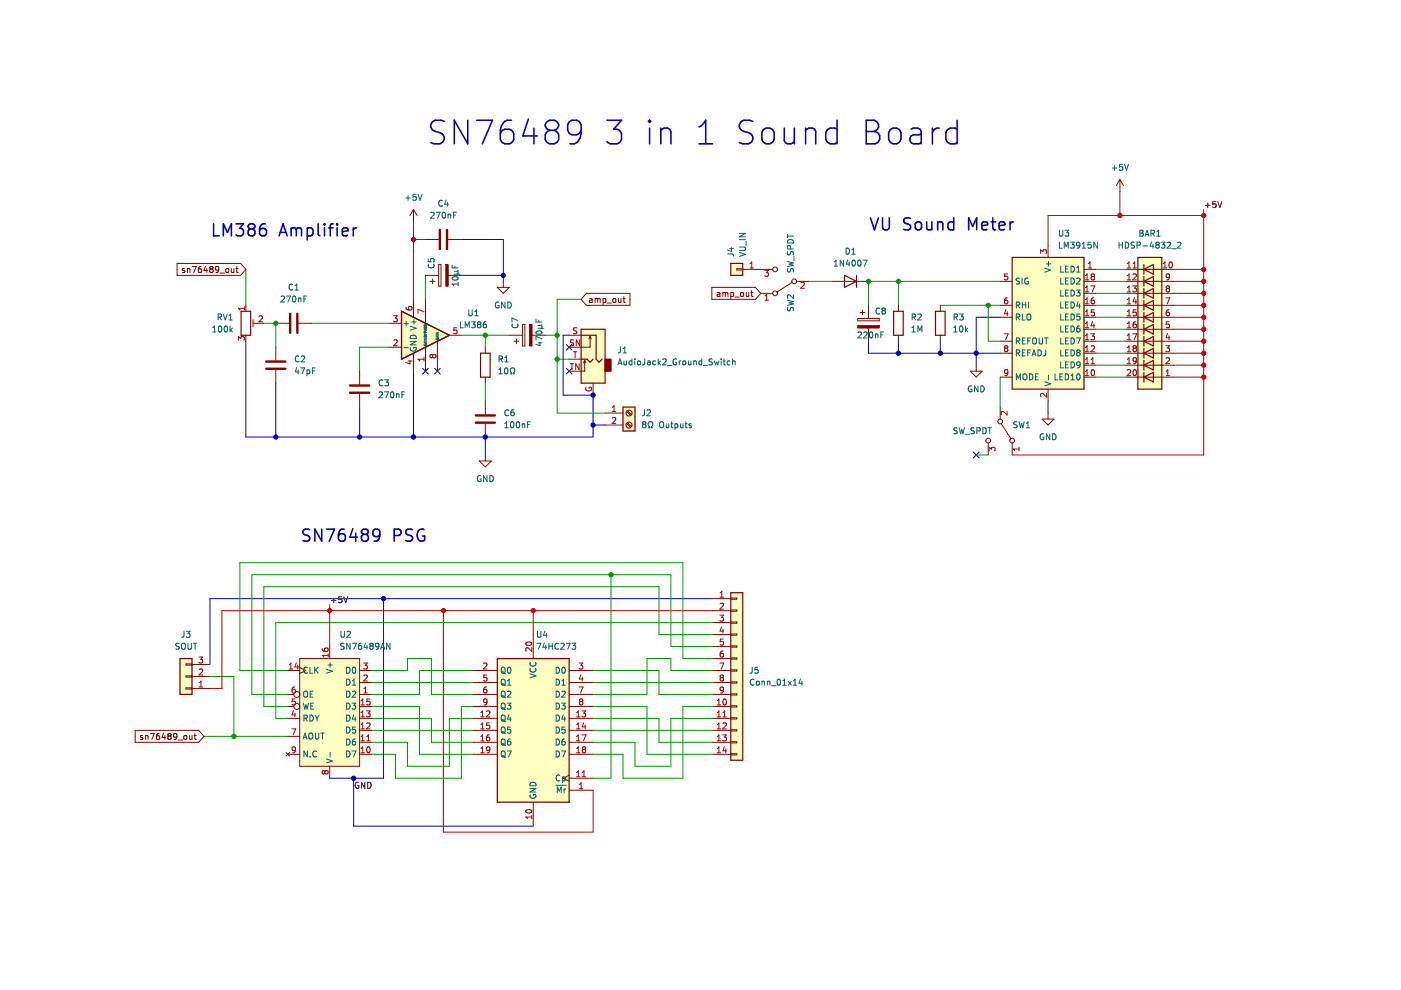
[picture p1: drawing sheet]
<svg xmlns="http://www.w3.org/2000/svg" width="297mm" height="210mm" viewBox="0 0 297 210" stroke-linecap="round" stroke-linejoin="round" font-family="sans-serif">
<path d="M.1 0h297v209.9h-297z" fill-rule="evenodd" fill="#fff" stroke="#fff" stroke-width=".21"/>
<g fill="#ffffc2" stroke="#ffffc2" stroke-width=".21">
<path d="M85.1 66l10.2 5.1-10.2 5.1z"/>
<path d="M63.6 139.6h12.6v22.9h-12.6z" fill-rule="evenodd"/>
</g>
<g fill="none" stroke="#840000" stroke-width=".25">
<path d="M154.9 55.8h2.6v2.6h-2.6zM179.1 58.4l2.5 1.3-2.5 1.2zM181.6 58.4v2.5M214.6 54.6h15.2v27.9h-15.2zM241.3 54.6h5v27.9h-5zM242.5 56.1v2M242.5 58.6v2.1M242.5 57.1l2.1-1v2zM242.5 59.7l2.1-1.1v2.1zM51.1 66h2v5.1h-2zM85.1 66l10.2 5.1-10.2 5.1zM101.9 74.9h2v5.1h-2z"/>
<path d="M123.2 71.1h3.2v5.1l.6 .6 .7-.6M123.2 69.8h5.1v11.4h-5.1zM123.2 76.2h1.3l.6 .6 .6-.6M189.5 66h2v5.1h-2zM198.4 66h2v5.1h-2zM242.5 61.2v2M242.5 63.7v2M242.5 66.3v2M242.5 68.8v2M242.5 71.3v2.1M242.5 73.9v2M242.5 76.4v2"/>
<path d="M242.5 78.9v2.1M242.5 62.2l2.1-1v2zM242.5 64.7l2.1-1v2zM242.5 67.3l2.1-1v2zM242.5 69.8l2.1-1v2zM242.5 72.3l2.1-1v2.1zM242.5 74.9l2.1-1v2zM242.5 77.4l2.1-1v2zM242.5 80l2.1-1.1v2.1zM132.1 86.3h2.5v5.1h-2.5zM38.2 139.6h2.5v7.6h-2.5zM105.4 139.6h15.3v30.5h-15.3z"/>
<path d="M154.9 125.7h2.6v35.5h-2.6z"/>
</g>
<g fill="#ffffc2" stroke="#ffffc2" stroke-width=".25">
<path d="M105.4 139.6h15.3v30.5h-15.3z" fill-rule="evenodd"/>
<path d="M38.2 139.6h2.5v7.6h-2.5z" fill-rule="evenodd"/>
<path d="M132.1 86.3h2.5v5.1h-2.5z" fill-rule="evenodd"/>
<path d="M154.9 125.7h2.6v35.5h-2.6z" fill-rule="evenodd"/>
<path d="M123.2 69.8h5.1v11.4h-5.1z" fill-rule="evenodd"/>
<path d="M154.9 55.8h2.6v2.6h-2.6z" fill-rule="evenodd"/>
<path d="M214.6 54.6h15.2v27.9h-15.2z" fill-rule="evenodd"/>
<path d="M241.3 54.6h5v27.9h-5z" fill-rule="evenodd"/>
</g>
<path d="M89.6 78.1l1.2 1.2M90.8 78.1l-1.2 1.2M92.1 78.1l1.3 1.2M93.4 78.1l-1.3 1.2M120.1 73l1.2 1.2M120.1 78.1l1.2 1.2M121.3 73l-1.2 1.2M121.3 78.1l-1.2 1.2M206.4 95.9l1.2 1.2M207.6 95.9l-1.2 1.2" fill="none" stroke="#000084" stroke-width=".21"/>
<g fill="none" stroke="#0000c2" stroke-width=".21">
<path d="M97.8 58.4h8.9M97.8 50.8h8.9v8.9M87.7 78.7v14M120.7 71.1h-1.3v12.7h6.3v8.9h-73.6v-20.4M184.1 72.3v2.6h28M190.5 72.3v2.6M199.4 72.3v2.6M212.1 67.3h-5.1v10.1M58.5 81.2v11.5M76.2 86.3v6.4M102.9 92.7v3.8M125.7 90.1h2.6"/>
<path d="M222.2 85v2.6M81.3 126.9v38.1h-11.4M151.1 126.9h-106.6v14M75 165v10.2h38.1"/>
</g>
<g fill="none" stroke="#009600" stroke-width=".21">
<path d="M52.1 57.1v7.6M90.2 58.4v5.1M171.4 59.7h5.1M190.5 59.7v5M212.1 59.7h-28v5M232.4 59.7h6.3M232.4 57.1h6.3M55.9 68.5h2.6v5.1M66.1 68.5h16.5M82.6 73.6h-6.4v5.1M97.8 71.1h10.2M102.9 71.1v2.5"/>
<path d="M115.6 71.1h2.5M118.1 76.2h2.6M123.2 63.5h-5.1v24.1h10.2M199.4 64.7h12.7M209.5 64.7v7.6h2.6M212.1 80v6.3M232.4 72.3h6.3M232.4 64.7h6.3M232.4 62.2h6.3M232.4 67.3h6.3M232.4 69.8h6.3M232.4 77.4h6.3"/>
<path d="M232.4 74.9h6.3M232.4 80h6.3M102.9 81.2v3.8M207 96.5h2.5M129.6 121.9v43.1h-3.9M151.1 132h-92.6v20.3h2.5M151.1 134.5h-11.4v-10.1h-83.8v25.4h5.1M151.1 139.6h-6.3v-20.3h-93.9v22.9h10.1M151.1 137.1h-8.9v-15.2h-88.8v25.3h7.6M43.2 156.1h17.8M44.5 143.4h5.1v12.7M78.8 149.8h10.1v10.1h11.5"/>
<path d="M78.8 152.3h12.7v5.1h8.9M78.8 142.2h7.6v-2.6h5.1v7.6h8.9M78.8 144.7h21.6M78.8 154.9h21.6M100.4 149.8h-2.6v15.2h-13.9v-5.1h-5.1M100.4 152.3h-5.1v10.2h-8.9v-5.1h-7.6M100.4 142.2h-11.5v5h-10.1M125.7 149.8h11.5v10.1h13.9M125.7 152.3h14v5.1h11.4M125.7 142.2h14v5h11.4M125.7 144.7h25.4M125.7 154.9h25.4"/>
<path d="M151.1 149.8h-6.3v15.2h-12.7v-5.1h-6.4M151.1 152.3h-8.9v10.2h-7.6v-5.1h-8.9M151.1 142.2h-8.9v-2.6h-5v7.6h-11.5"/>
</g>
<g fill="none" stroke="#c20000" stroke-width=".21">
<path d="M87.7 47v16.5M87.7 50.8h2.5M237.4 40.6v5.1M248.9 59.7h6.3M248.9 57.1h6.3M255.2 44.4v52.1h-40.6M255.2 45.7h-33v6.3M248.9 64.7h6.3M248.9 67.3h6.3M248.9 62.2h6.3M248.9 77.4h6.3M248.9 80h6.3"/>
<path d="M248.9 69.8h6.3M248.9 72.3h6.3M248.9 74.9h6.3M69.9 128.2v8.9M94 129.5v46.9h31.7v-8.9M113.1 129.5v5M151.1 129.5h-104v16.5h-2.6"/>
</g>
<g fill="none" stroke="#0000c2" stroke-width=".33">
<path d="M94.2 25.7l-.7-.2h-1.2a1.21 1.21 0 0 0-1 1.2 1.21 1.21 0 0 0 1 1.2 1.83 1.83 0 0 1 1.9 1.2 1.28 1.28 0 0 1-1 1.4h-1.2l-.7-.2M99.2 25.5v5l-2.9-5v5M101.1 25.5h3.3l-2.1 5M108.5 25.5a1.98 1.98 0 0 0-2.4 2.1v1.9l.5 .8 .4 .2h1l.7-.5 .2-.5v-1.2l-.4-.7-.5-.2h-1l-.4 .2-.5 .7M112 25.3l-1.2 3.5h3.1M113.2 27.2v3.3M116.5 27.6l-.7 .5-.2 .5v.9l.2 .5 .7 .5h1l.7-.5 .3-.5v-.9l-.3-.5-.7-.5M116.5 27.6a1.08 1.08 0 0 1-.9-1 1.08 1.08 0 0 1 .9-1.1h1a1.08 1.08 0 0 1 1 1.1 1.08 1.08 0 0 1-1 1M116.5 27.6h1M123.2 27.6l-.5 .7-.4 .3h-1l-.5-.3-.4-.7v-1.2l.4-.7 .5-.2h1l.7 .5a4.1 4.1 0 0 1-.7 4.3l-.5 .2h-1M128.7 25.5h3.1l-1.7 1.9a1.36 1.36 0 0 1 1.7 .9v1.2l-.5 .8-.5 .2h-1.4l-.7-.5M137.7 25.5v.5"/>
<path d="M137.7 27.2v3.3M137.7 25.5l-.2 .2 .2 .3M137.7 25.5l.3 .2-.3 .3M140.1 27.2v3.3M140.1 27.6a1.24 1.24 0 0 1 2.1 .3v2.6M148.2 30.5h2.9M148.2 26.9l.5-.2 .9-1.2v5M159.6 25.7l-.7-.2h-1.2a1.21 1.21 0 0 0-1 1.2 1.21 1.21 0 0 0 1 1.2 1.83 1.83 0 0 1 1.9 1.2 1.28 1.28 0 0 1-.9 1.4h-1.2l-.7-.2M161.8 27.6a1.36 1.36 0 0 1 1.3-.5 1.36 1.36 0 0 1 1 1v1.4a1.36 1.36 0 0 1-1.3 1 1.36 1.36 0 0 1-1.3-1v-1.4zM166.3 27.2v2.6l.2 .5a1.36 1.36 0 0 0 1.9-.3M168.4 27.2v3.3M170.8 27.6a1.24 1.24 0 0 1 2.1 .3v2.6"/>
<path d="M170.8 27.2v3.3M177.5 27.4l-.5-.2h-1l-.4 .2-.5 .7v1.4l.5 .8 .4 .2h1l.5-.2M177.5 25.5v5M183.7 25.5h1.6a1.21 1.21 0 0 1 1 1.2 1.21 1.21 0 0 1-1 1.2 1.33 1.33 0 0 1 1.3 1.2 1.33 1.33 0 0 1-1 1.4h-1.9zM183.7 27.9h1.6M188.6 27.6a1.36 1.36 0 0 1 1.4-.5 1.36 1.36 0 0 1 1 1v1.4a1.36 1.36 0 0 1-1.3 1 1.36 1.36 0 0 1-1.3-1v-1.4zM193.2 27.4l.4-.2h1l.5 .2 .2 .5v2.6M195.3 28.3l-.5 .3h-1.2a.98 .98 0 0 0-.7 .9 .98 .98 0 0 0 .7 1h1.2l.5-.2M197.7 27.2v3.3M199.1 27.2a1.28 1.28 0 0 0-1.4 .9M202.9 27.4l-.4-.2h-1l-.7 .4-.3 .5v1.4l.5 .8 .5 .2h1l.4-.2M202.9 25.5v5"/>
<path d="M45.3 47.5v2.5h1.2M47.4 50v-2.5l.8 1.8 .9-1.8v2.5M50 47.5h1.6l-.8 .9a.69 .69 0 0 1 .8 .5v.6l-.2 .4-1 .1-.4-.2M53.1 48.5l-.5 .5 .1 .8 .4 .2 .7-.1 .3-.4-.2-.7-.3-.3M53.1 48.5l-.3-.1a.53 .53 0 0 1-.2-.5 .53 .53 0 0 1 .5-.4l.7 .1a.53 .53 0 0 1 .2 .6 .53 .53 0 0 1-.4 .3M53.1 48.5h.5M56.3 47.5a1.01 1.01 0 0 0-1.3 1v1l.3 .4 .7 .1 .4-.2 .1-.9-.2-.4-.8-.1-.5 .5M59.2 50l.8-2.5 .9 2.5M59.4 49.3h1.2M61.7 48.3v1.7M61.7 48.5a.64 .64 0 0 1 1.1 .2M62.8 48.7l.4-.4 .6 .1 .1 1.6"/>
<path d="M62.8 48.7v1.3M65.1 48.4l.8-.1 .5 .5v.7l-.3 .4-.2 .1-.8-.1M65.1 48.3v2.6M67.5 47.5v2.1l.3 .4M68.8 47.5v.2M68.8 48.3v1.7M68.8 47.5l-.1 .1 .1 .1M68.8 47.5l.1 .1-.1 .1M69.7 48.3h.9M70.6 47.5l-.5 .1-.1 .2v2.2M71.5 47.5v.2M71.5 48.3v1.7"/>
<path d="M71.5 47.5l-.1 .1 .1 .1M71.5 47.5l.1 .1-.1 .1M72.6 49.2l1.2-.3-.1-.5-.8-.1-.3 .4 .1 1.2 .2 .1 .8-.1M74.9 48.3v1.7M75.6 48.3a.65 .65 0 0 0-.7 .5M184.5 46.2l.9 2.5 .8-2.5M187.1 46.2v2.1l.5 .4 .7-.1 .3-.3v-2.1M193.1 46.3l-1-.1a.62 .62 0 0 0-.5 .6 .62 .62 0 0 0 .5 .6 .94 .94 0 0 1 1 .6 .65 .65 0 0 1-.5 .7l-1-.1M194.2 47.3a.69 .69 0 0 1 .7-.3 .69 .69 0 0 1 .5 .5v.8a.69 .69 0 0 1-.7 .5 .69 .69 0 0 1-.7-.5zM196.5 47l.1 1.6a.69 .69 0 0 0 1-.1M197.6 47v1.7M198.8 47.3a.64 .64 0 0 1 1.1 .1v1.3"/>
<path d="M198.8 47v1.7M202.2 47.2l-.7-.2-.5 .5v.8l.2 .3 .3 .1 .7-.1M202.2 46.2v2.5M205.4 48.7v-2.5l.8 1.8 .9-1.8v2.5M208.2 47.9l1.2-.3-.1-.4-.8-.2-.3 .4 .1 1.2 .2 .1 .8-.1M210.1 47h1M210.5 46.2v2.2l.1 .2 .5 .1M211.8 47.9l1.3-.3-.2-.4-.7-.2-.4 .4 .2 1.2 .2 .1 .7-.1M214.1 47v1.7M214.9 47a.65 .65 0 0 0-.8 .5M65.7 112.3l-1-.1a.62 .62 0 0 0-.5 .6 .62 .62 0 0 0 .5 .6 .94 .94 0 0 1 1 .6 .65 .65 0 0 1-.5 .7l-1-.1M68.2 112.2v2.5l-1.4-2.5v2.5"/>
<path d="M69.2 112.2h1.7l-1.1 2.5M73 112.2a1.01 1.01 0 0 0-1.2 1.1v1l.2 .3 .7 .1 .4-.2 .1-.9-.2-.3-.8-.1-.4 .4M74.8 112.1l-.6 1.8h1.6M75.4 113v1.7M77.1 113.3l-.5 .5 .2 .7 .3 .2h.5l.5-.4-.1-.8-.4-.2M77.1 113.3l-.2-.1a.53 .53 0 0 1-.3-.6 .53 .53 0 0 1 .5-.4l.8 .1a.53 .53 0 0 1 .2 .6 .53 .53 0 0 1-.5 .4M77.1 113.3h.5M80.5 113.3l-.5 .5h-.4l-.5-.5v-.6l.2-.4 .7-.1 .4 .2a1.69 1.69 0 0 1-.6 2.3h-.5M83.6 113.5h1a.69 .69 0 0 0 .5-.6 .69 .69 0 0 0-.5-.7h-1v2.5M87.5 112.3l-1-.1a.62 .62 0 0 0-.5 .6 .62 .62 0 0 0 .5 .6 .94 .94 0 0 1 1 .6 .65 .65 0 0 1-.5 .7l-1-.1M89.9 112.3a1.06 1.06 0 0 0-1.2 .2 1.06 1.06 0 0 0-.3 1.1 .96 .96 0 0 0 .5 1 .96 .96 0 0 0 1.1-.1v-.9h-.5"/>
</g>
<path d="M255.6 43.5h1M256.1 43v1M257.8 42.7h-.6l-.1 .7 .6-.1 .1 .6-.2 .1-.5-.1M258.2 42.7l.4 1.3 .4-1.3M70.3 127.3h.9M70.8 126.8v1M72.5 126.5h-.6l-.1 .6h.6l.1 .6-.2 .1-.5-.1M72.9 126.5l.4 1.3 .4-1.3M76 165.9a.58 .58 0 0 0-.7 .6 .58 .58 0 0 0 .8 .5v-.4h-.3M77.4 165.9v1.2l-.8-1.2v1.2M78 165.9a.64 .64 0 0 1 .7 .6 .64 .64 0 0 1-.7 .6z" fill="none" stroke="#0f0f0f" stroke-width=".21"/>
<g fill="none" stroke="#840000" stroke-width=".21">
<path d="M237.4 38.1l-.7 1.2M237.4 38.1v2.5M237.4 38.1l.8 1.2M37.5 55.8h13.5l1.1 1.3-1.1 1.3h-13.5zM39.1 57l-.3-.1-.1 .2v.2l.4 .1v.3h-.4M39.7 57.1l.5-.1 .1 .8M39.7 56.9v.9M40.8 56.5h.8l-.5 1.3M42.6 56.5l-.3 .1-.2 .2-.1 .7 .3 .3 .4-.1-.1-.6-.3-.1-.3 .2M43.5 56.5l-.3 .9h.8M43.9 56.9v.9M44.7 57.1l-.2 .2v.2l.2 .3h.2l.3-.3v-.2l-.3-.2"/>
<path d="M44.7 57.1l-.2-.3 .2-.3h.2l.3 .3-.3 .3M44.7 57.1h.2M46.4 57.1l-.3 .2-.3-.1-.1-.6 .4-.1 .3 .3-.1 .7-.2 .2-.3 .1M46.6 57.9h1M47.9 57.1l.2-.2 .3 .2v.6h-.5zM49 56.9l.1 .8h.5M49.6 56.9v.9M50 56.9h.5M50.2 56.5v1.1l.3 .2M87.7 44.4v2.6M87.7 44.4l-.8 1.3M87.7 44.4l.7 1.3"/>
<path d="M90.2 58.4h2.8M90.2 50.8h2.8M91.2 59.7h1M91.7 59.1v1.1M93 56.1h.5v4.6h-.5zM95 58.4h2.8M95 50.8h2.8M106.7 59.7v1.2M156.2 57h1.3v.2h-1.3zM157.5 57.1h6.3M167.9 59.9l-3.2 2M168.9 59.7h2.5"/>
<path d="M176.5 59.7h7.6M212.1 59.7h2.5M222.2 52v2.6M229.8 59.7h2.6M229.8 57.1h2.6M238.7 59.7h10.2M238.7 57.1h10.2M52.1 64.7v1.3M52.1 71.1v1.2M53.7 67.8v1.5M53.7 68.5h2.2M58.5 68.5h2.8"/>
<path d="M58.5 73.6v2.8M58.5 78.4v2.8M63.3 68.5h2.8M76.2 78.7v2.8M82.6 68.5h2.5M82.6 73.6h2.5M87.7 63.5v3.8M87.7 74.9v3.8M90.2 63.5v5M90.2 73.6v5.1M92.7 72.3v6.4M95.3 71.1h2.5"/>
<path d="M102.9 73.6v1.3M102.9 80v1.2M105.4 60.9h2.6l-1.3 1.3zM108 71.1h2.8M109 72.3h1M109.5 71.8v1.1M110.8 68.8h.5v4.6h-.5zM112.8 71.1h2.8M120.7 71.1h2.5M120.7 76.2h2.5M124 76.4l-.3 .5M124 76.4v2.3h-3.3"/>
<path d="M124 76.4l.2 .5M124.3 62.2h9.3v2.5h-9.3l-1.1-1.2zM125 63.3h.5l.1 .8M125.1 71.3v2.3h-4.4M125.1 71.3l-.2 .5M125.1 71.3l.3 .5M125.6 63.6l-.6 .2 .1 .3h.5M126.2 63.4l.3-.1 .2 .2M126.2 63.3v.8M126.7 63.5l.2-.2h.3l.1 .8M126.7 63.5v.6M127.9 63.3h.3l.3 .2-.2 .6h-.4"/>
<path d="M127.9 63.3v1.3M128.7 64.2h1M130 63.4l.2-.1 .3 .1v.7l-.5-.1zM131.1 63.3l.1 .8 .5-.1M131.7 63.3v.8M132.1 63.3h.5M132.3 62.9v1l.3 .2M150.9 60.9h9.3l1.1 1.3-1.1 1.3h-9.3zM152.1 62.1h.5v.8M152.6 62.3l-.6 .3 .2 .3 .4-.1M153.3 62.1l.3-.1 .2 .2M153.3 62v.9"/>
<path d="M153.8 62.2l.2-.2 .3 .1v.8M153.8 62.2v.7M154.9 62.1l.4-.1 .2 .3-.1 .5h-.5M154.9 62v1.3M155.8 63h1M157.1 62.1l.1-.1 .4 .1-.1 .7-.4-.1zM158.2 62l.1 .8 .5-.1M158.8 62v.9M159.2 62h.5M159.4 61.6v1.1l.3 .2M161.3 62.2h2.5M181.8 67.5h4.6v.5h-4.6z"/>
<path d="M182.4 66.3h1M182.9 65.7v1.1M184.1 64.7v2.8M184.1 69.6v2.7M190.5 64.7v1.3M190.5 71.1v1.2M199.4 64.7v1.3M199.4 71.1v1.2M205.7 78.7h2.6l-1.3 1.3zM207 77.4v1.3M212.1 64.7h2.5M212.1 72.3h2.5"/>
<path d="M212.1 80h2.5M212.1 74.9h2.5M212.1 67.3h2.5M229.8 64.7h2.6M229.8 62.2h2.6M229.8 72.3h2.6M229.8 80h2.6M229.8 77.4h2.6M229.8 74.9h2.6M229.8 69.8h2.6M229.8 67.3h2.6M238.7 64.7h10.2"/>
<path d="M238.7 62.2h10.2M238.7 72.3h10.2M238.7 80h10.2M238.7 77.4h10.2M238.7 74.9h10.2M238.7 69.8h10.2M238.7 67.3h10.2M76.2 83.5v2.8M101.6 97.7h2.6l-1.3 1.3zM102.9 85v2.8M102.9 89.9v2.8M102.9 96.5v1.2"/>
<path d="M125.7 81.2v2.6M128.3 87.6h3.8M128.3 90.1h3.8M132.8 89.8l.9 .8M132.8 87.3l.9 .8M133 89.6l.9 .8M133 87.1l.9 .8M209.5 93.9v2.6M212.1 86.3v2.5M212.3 89.9l2 3.1M214.6 93.9v2.6M220.9 88.8h2.6l-1.3 1.3z"/>
<path d="M222.2 82.5v2.5M222.2 87.6v1.2M63.6 139.6h12.6v22.9h-12.6zM69.9 137.1v2.5M113.1 134.5v5.1M151.1 139.6h3.8M151.1 126.9h3.8M151.1 129.5h3.8M151.1 132h3.8M151.1 134.5h3.8M151.1 137.1h3.8M154.9 126.8h1.3v.3h-1.3z"/>
<path d="M154.9 129.3h1.3v.3h-1.3zM154.9 131.9h1.3v.2h-1.3zM154.9 134.4h1.3v.3h-1.3zM154.9 137h1.3v.2h-1.3zM154.9 139.5h1.3v.2h-1.3zM28.7 154.9h13.4l1.1 1.2-1.1 1.3h-13.4zM30.3 156l-.3-.1-.2 .2v.2l.5 .1v.3h-.5M30.9 156.1l.4-.1 .1 .8M30.9 155.9v.9M31.9 155.5h.8l-.5 1.3M33.8 155.5l-.4 .1-.2 .2v.7l.2 .3 .4-.1v-.6l-.4-.1-.2 .2M34.7 155.5l-.3 .9h.7"/>
<path d="M35 155.9v.9M35.8 156.1l-.2 .2v.2l.2 .3h.3l.2-.3-.1-.3-.1-.1M35.8 156.1l-.2-.3 .2-.3h.3l.2 .3-.2 .3M35.8 156.1h.3M37.5 156.1l-.2 .2-.4-.1-.1-.6 .5-.1 .2 .3-.1 .7-.1 .2-.4 .1M37.7 156.9h1M39 156.1l.2-.2 .4 .2-.1 .6h-.5zM39.4 140.8h1.3v.2h-1.3zM39.4 143.3h1.3v.3h-1.3zM39.4 145.8h1.3v.3h-1.3zM40.2 155.9v.8h.5M40.7 146h3.8"/>
<path d="M40.7 143.4h3.8M40.7 140.9h3.8M40.7 155.9v.9M41.1 155.9h.5M41.3 155.5v1.1l.3 .2M60.6 159.5l.8 .8M61 152.3h2.6M61 159.9h2.6M61 142.2h2.6M61 147.2h1.3M61 149.8h1.3M61 156.1h2.6"/>
<path d="M61.4 159.5l-.8 .8M63.6 141.5l1.2 .7-1.2 .6M76.2 154.9h2.6M76.2 157.4h2.6M76.2 152.3h2.6M76.2 159.9h2.6M76.2 142.2h2.6M76.2 144.7h2.6M76.2 147.2h2.6M76.2 149.8h2.6M100.4 154.9h5M100.4 157.4h5"/>
<path d="M100.4 152.3h5M100.4 159.9h5M100.4 142.2h5M100.4 144.7h5M100.4 147.2h5M100.4 149.8h5M120.7 154.9h5M120.7 157.4h5M120.7 152.3h5M120.7 159.9h5M120.7 142.2h5M120.7 144.7h5"/>
<path d="M120.7 147.2h5M120.7 149.8h5M151.1 154.9h3.8M151.1 157.4h3.8M151.1 152.3h3.8M151.1 159.9h3.8M151.1 142.2h3.8M151.1 144.7h3.8M151.1 147.2h3.8M151.1 149.8h3.8M154.9 142h1.3v.3h-1.3zM154.9 144.6h1.3v.2h-1.3z"/>
<path d="M154.9 147.1h1.3v.3h-1.3zM154.9 149.6h1.3v.3h-1.3zM154.9 152.2h1.3v.2h-1.3zM154.9 154.7h1.3v.3h-1.3zM154.9 157.3h1.3v.2h-1.3zM154.9 159.8h1.3v.3h-1.3zM69.9 162.5v2.5M113.1 170.1v5.1M120.7 167.5h5M120.7 165h5M120.7 164.4l-1.3 .6 1.3 .6"/>
<circle cx="164.3" cy="57.1" r=".51"/>
<circle cx="168.4" cy="59.7" r=".51"/>
<circle cx="164.3" cy="62.2" r=".51"/>
<circle cx="133.4" cy="90.1" r=".63"/>
<circle cx="133.4" cy="87.6" r=".63"/>
<circle cx="209.5" cy="93.4" r=".51"/>
<circle cx="212.1" cy="89.4" r=".51"/>
<circle cx="214.6" cy="93.4" r=".51"/>
<circle cx="62.9" cy="147.2" r=".63"/>
<circle cx="62.9" cy="149.8" r=".63"/>
</g>
<g fill="none" stroke="#a90000" stroke-width=".21">
<path d="M159 56.8h.7M159 55.9l.4-.4v1.3M162.1 57.3h.8l-.4 .5 .4 .1v.6l-.2 .1-.6-.1M169.8 60l.5-.2 .2 .4-.8 .9h.8M213.6 58.1h-.6v.6l.6-.1v.6l-.2 .1-.4-.1M220.6 53.7v-.8l.5 .5 .1-.4h.6l.1 .2-.1 .5M230.1 58.4l.4-.3v1.2M230.1 59.3h.8M230.7 56.8h.8M230.7 55.9l.4-.4v1.3M231.6 58.6l-.3-.2 .3-.3h.2l.3 .2-.3 .3M231.6 58.6l-.3 .3 .1 .3 .2 .1h.2l.3-.2-.1-.4-.2-.1"/>
<path d="M231.6 58.6h.2M239 56.8h.7M239 59.3h.7M239 55.9l.4-.4v1.3M239 58.4l.4-.3v1.2M240.2 56.8h.7M240.2 55.9l.4-.4v1.3M240.2 58.2l.5-.1 .2 .3-.7 .9h.7M246.6 56.8h.8M246.6 55.9l.4-.4v1.3M248 58.6l-.3 .3-.3-.1-.1-.6 .4-.1 .3 .2-.1 .7-.2 .3h-.3M248 55.7l.1-.2a.68 .68 0 0 1 .5 .7 .68 .68 0 0 1-.5 .6l-.3-.5z"/>
<path d="M50.5 72.1v-.7l.5 .4 .1-.4h.6l.1 .2-.1 .5M51.8 65v.7M51.8 65.4h-1.3l.4 .3M54.9 67.1l.5-.1 .3 .3-.8 .9h.8M83.4 67h.8l-.4 .4 .4 .2v.5l-.2 .1-.6-.1M83.5 72.2l.5-.2 .2 .4-.8 .9h.8M86.1 65.1v.4l.3 .2h.7l.3-.2-.2-.4h-.6v.4l.2 .2M86.5 76.5h.9M86.9 76.4v.8l-.9-.3M89.9 75.8v.7M89.9 76.2h-1.3l.4 .3M89.9 66.1l-1.3-.5v.8"/>
<path d="M91.7 75.4l.2-.2h.3l.2 .2v.4l-.2 .1-.4-.1-.1-.2M91.7 75.4l-.2-.2-.3 .2v.2l.2 .3 .3-.3M91.7 75.4v.2M96.9 69.5h-.6l-.1 .6 .6-.1 .1 .6-.2 .2-.5-.2M120.9 77.1h.7M121.3 77.1v1.3M121.6 74.6h.7M121.6 72.1l-.6 .1v.3l.5 .3 .1 .3-.2 .2-.5-.1M121.9 74.6v1.2M122.3 69.6h-.7v.4l.6 .2 .1 .3-.2 .3-.5-.1M122.8 77.1v1.3l-.7-1.3v1.3M122.9 72v1.3l-.7-1.3v1.3"/>
<path d="M162.2 63.7h.7M162.2 62.8l.4-.4v1.3M212.9 70.8h.9l-.6 1.2M213.2 73.8l-.2-.2 .2-.3 .4 .1 .1 .1-.3 .3M213.2 73.8l-.2 .3v.2l.2 .3 .4-.1 .1-.2-.1-.3-.2-.2M213.2 73.8h.2M213.3 65.6l-.3 .9h.8M213.6 63.1l-.4 .1-.2 .3v.7l.2 .2 .4-.1v-.6l-.4-.1-.2 .3M213.6 66.1v.9M213.7 78.9l-.3 .3-.3-.1-.1-.6 .4-.1 .3 .2-.1 .7-.2 .3-.3 .1M230.1 67h.8M230.1 72h.8"/>
<path d="M230.1 69.5h.8M230.1 74.6h.8M230.1 77.1h.8M230.1 79.7h.8M230.1 61l.4-.4v1.3M230.1 63.5l.4-.4v1.3M230.1 66.1l.4-.4v1.3M230.1 68.6l.4-.4v1.3M230.1 71.1l.4-.3v1.2M230.1 73.7l.4-.4v1.3M230.1 76.2l.4-.4v1.3M230.1 78.7l.4-.3v1.3"/>
<path d="M230.1 64.4h.8M230.1 61.9h.8M231.3 70.8h.8l-.5 .4 .4 .2v.5l-.2 .1-.5-.1M231.3 60.6h.8l-.5 1.3M231.3 73.4l.5-.1 .3 .4-.8 .9h.8M231.3 77.1h.8M231.3 76.2l.4-.4v1.3M231.5 78.5l.1-.1a.68 .68 0 0 1 .5 .6 .68 .68 0 0 1-.5 .7l-.3-.5zM231.6 68.2l-.3 .9h.8M231.9 63.1l-.3 .1-.2 .3-.1 .7 .3 .2 .4-.1-.1-.6-.3-.1-.3 .3M231.9 68.7v.8M232 65.7h-.6l-.1 .6 .6-.1 .1 .6-.2 .2-.5-.2"/>
<path d="M239 67h.7M239 72h.7M239 69.5h.7M239 74.6h.7M239 77.1h.7M239 78.5l.5-.1 .2 .3-.7 1h.7M239 64.4h.7M239 61.9h.7M239 63.5l.4-.4v1.3M239 66.1l.4-.4v1.3M239 61l.4-.4v1.3M239 68.6l.4-.4v1.3"/>
<path d="M239 71.1l.4-.3v1.2M239 73.7l.4-.4v1.3M239 76.2l.4-.4v1.3M240.2 70.8h.8l-.5 1.2M240.2 60.6h.7l-.4 .5 .4 .1v.6l-.2 .1-.5-.1M240.3 78.5l.2-.1a.68 .68 0 0 1 .5 .6 .68 .68 0 0 1-.5 .7l-.3-.5zM240.5 73.8l-.3-.2 .3-.3h.2l.2 .2-.2 .3M240.5 73.8l-.3 .3 .1 .4 .2 .1h.2l.2-.3v-.3l-.2-.2M240.5 73.8h.2M240.5 63.1l-.3 .9h.8M240.8 68.2l-.3 .1-.2 .2-.1 .8 .3 .2 .4-.1-.1-.6-.3-.1-.3 .3M240.8 63.6v.8"/>
<path d="M240.9 65.7h-.6l-.1 .6 .6-.1 .1 .6-.2 .2-.5-.2M240.9 76.4l-.2 .2h-.4v-.6l.4-.2 .2 .3v.7l-.2 .3h-.4M247.2 73.3h.8l-.5 .5 .4 .1v.6l-.2 .1-.5-.1M247.2 63.1h.8l-.5 1.3M247.2 76l.5-.2 .3 .4-.8 .9h.8M247.2 79.7h.8M247.2 78.7l.4-.3v1.3M247.5 61.2l-.3-.3 .3-.3 .3 .1 .2 .2-.3 .3M247.5 61.2l-.3 .2v.2l.3 .3 .3-.1 .2-.2-.1-.3-.2-.1M247.5 61.2h.2M247.5 70.7l-.3 .9h.8M247.8 65.7h-.3l-.2 .3-.1 .7 .3 .3 .4-.2-.1-.6h-.3l-.3 .2"/>
<path d="M247.8 71.2v.8M247.9 68.2h-.6l-.1 .6h.6l.1 .6-.2 .1-.5-.1M124.2 82.2a.58 .58 0 0 0 .6 .7 .58 .58 0 0 0 .5-.8h-.4v.3M129.8 88.7l.5-.2 .3 .4-.8 .9h.8M129.8 87.3h.8M129.8 86.4l.4-.4v1.3M209.7 95.6v-.8l.5 .5 .1-.4h.6l.1 .2-.1 .5M213.5 87.2v.8l-.9-.8-.3 .3 .1 .4M216.1 94.8v.8M216.1 95.2h-1.3l.4 .4M221.9 83.4v.8l-.9-.8-.4 .3 .1 .4M42.2 139.3h.8l-.5 .5 .4 .1v.6l-.2 .1-.5-.1"/>
<path d="M68.3 137.5l.1 .4 .2 .1 .7 .1 .3-.2-.1-.5-.6 .1-.1 .4 .2 .2M69.6 138.6v.7M69.6 139h-1.3l.4 .3M111.6 136.2a.61 .61 0 0 1 .7-.2 .61 .61 0 0 1 .4 .7 .75 .75 0 0 1-1.2-.3zM112.7 137.3v.8l-.9-.8-.3 .3 .1 .4M152.6 130.4h.8l-.4 .5 .3 .1v.6l-.1 .1-.6-.1M152.7 125.7l.3-.4v1.3M152.7 126.6h.7M152.7 128l.5-.1 .2 .3-.8 1h.8M153 132.9l-.3 .9h.8M153.3 138l-.4 .1-.2 .2v.8l.2 .2 .4-.1v-.6l-.4-.1-.2 .3M153.3 133.4v.8"/>
<path d="M153.3 135.5h-.6v.6l.6-.1v.6l-.1 .2-.5-.2M42.2 142l.5-.2 .3 .4-.8 .9h.8M42.2 145.7h.8M42.2 144.7l.4-.3v1.3M61.3 141.8h.7M61.3 140.9l.4-.3v1.2M61.9 154.5h.8l-.5 1.3M62.2 150.7l-.3 .9h.8M62.5 145.7h-.3l-.2 .3-.1 .7 .3 .2 .4-.1-.1-.6-.3-.1-.3 .3M62.5 151.2v.8M62.6 148.2h-.6l-.1 .6 .6-.1 .1 .6-.2 .2-.5-.2M62.6 158.9l-.2 .2h-.4v-.6l.4-.2 .2 .3v.7l-.2 .3h-.4"/>
<path d="M62.8 140.5l-.3 .9h.8M63.1 141v.8M76.5 152h.8M76.5 154.5h.8M76.5 157.1h.8M76.5 159.6h.8M76.5 149.5h.8M76.5 148.6l.4-.4v1.3M76.5 151.1l.4-.4v1.3M76.5 153.6l.4-.3v1.2M76.5 156.2l.4-.4v1.3M76.5 158.7l.4-.4v1.3"/>
<path d="M77.1 140.6h.8l-.4 .5 .3 .1v.5l-.2 .1-.5-.1M77.2 143.2l.4-.1 .3 .4-.8 .9h.8M77.2 146.9h.7M77.2 146l.3-.3v1.2M77.7 150.7h.8l-.4 .5 .3 .1v.6l-.2 .1-.5-.1M77.8 153.4l.4-.1 .3 .3-.8 .9h.8M77.8 157.1h.7M77.8 156.2l.3-.4v1.3M77.9 158.5l.2-.2a.68 .68 0 0 1 .4 .7 .68 .68 0 0 1-.4 .6l-.3-.5zM78.4 148.2h-.6v.6l.6-.1v.6l-.2 .2-.4-.2M101.9 152h.8M101.9 151.1l.4-.4v1.3"/>
<path d="M101.9 153.6l.4-.3v1.2M101.9 156.2l.4-.4v1.3M101.9 158.7l.4-.4v1.3M101.9 154.5h.8M101.9 157.1h.8M101.9 159.6h.8M102.5 140.7l.5-.1 .3 .3-.8 .9h.8M103.1 150.9l.5-.2 .3 .4-.8 .9h.8M103.1 145.7h-.3l-.2 .3-.1 .7 .3 .2 .4-.1-.1-.6-.3-.1-.3 .3M103.2 143.1h-.6l-.1 .6h.6l.1 .6-.2 .1-.5-.1M103.3 148.7l-.3 .3-.3-.1-.1-.6 .4-.1 .3 .2-.1 .8-.2 .2-.3 .1M103.7 155.8l-.3 .1-.2 .2-.1 .7 .3 .3 .4-.1-.1-.6-.3-.1-.3 .2"/>
<path d="M103.8 153.3h-.6l-.1 .6 .6-.1 .1 .6-.2 .1-.5-.1M103.9 158.9l-.3 .2h-.3l-.1-.6 .4-.2 .3 .3-.1 .7-.2 .3h-.3M122.2 151.1l.4-.4v1.3M122.2 153.6l.4-.3v1.2M122.2 156.2l.4-.4v1.3M122.2 158.7l.4-.4v1.3M122.2 152h.8M122.2 154.5h.8M122.2 157.1h.8M122.2 159.6h.8M122.8 140.6h.8l-.5 .5 .4 .1v.5l-.2 .1-.5-.1M122.8 145.7h.8l-.5 1.2"/>
<path d="M123.1 148.7l-.3-.2 .3-.3 .4 .1 .1 .1-.3 .3M123.1 148.7l-.3 .3v.2l.3 .3 .4-.1 .1-.2-.1-.3-.2-.2M123.1 148.7h.2M123.1 143.1l-.3 .9h.8M123.4 150.7h.8l-.4 .5 .3 .1v.6l-.2 .1-.5-.1M123.4 155.8h.8l-.5 1.3M123.5 143.5v.9M123.7 158.9l-.2-.3 .2-.3h.2l.3 .3-.3 .3M123.7 158.9l-.2 .2v.4l.2 .1h.2l.3-.2v-.3l-.3-.2M123.7 158.9h.2M123.8 153.2l-.3 .9h.7M124.1 153.7v.8"/>
<path d="M152.1 152h.7M152.1 154.5h.7M152.1 157.1h.7M152.1 159.6h.7M152.1 149.5h.7M152.1 148.6l.3-.4v1.3M152.1 151.1l.3-.4v1.3M152.1 153.6l.3-.3v1.2M152.1 156.2l.3-.4v1.3M152.1 158.7l.3-.4v1.3M152.6 140.6h.9l-.6 1.2M152.9 143.7l-.2-.3 .2-.3h.3l.2 .3-.2 .3"/>
<path d="M152.9 143.7l-.2 .2v.2l.2 .3h.3l.2-.3v-.2l-.2-.2M152.9 143.7h.3M153.2 155.8h.8l-.4 .5 .3 .1v.6l-.1 .1-.6-.1M153.3 152h.7M153.3 153.4l.5-.1 .2 .3-.8 .9h.8M153.3 151.1l.3-.4v1.3M153.4 146.2l-.2 .2h-.4l-.1-.6 .5-.1 .2 .2-.1 .7-.1 .3h-.4M153.4 148.3l.2-.1a.68 .68 0 0 1 .4 .6 .68 .68 0 0 1-.4 .7l-.3-.5zM153.6 158.3l-.3 .9h.8M153.9 158.8v.8M68.9 163.6l-.3-.2-.3 .2 .1 .4 .2 .1 .3-.2M68.9 163.6l.2-.2h.2l.3 .2-.1 .4-.2 .1-.3-.1-.1-.1"/>
<path d="M68.9 163.6v.3M111.6 171.8a.61 .61 0 0 1 .7-.2 .61 .61 0 0 1 .4 .6 .75 .75 0 0 1-1.2-.2zM112.7 172.9v.7M112.7 173.2h-1.2l.3 .4M122.2 164.7h.8M122.2 163.8l.4-.4v1.3M122.8 167.2h.8M122.8 166.3l.4-.3v1.2M123.5 164.7h.7M123.5 163.8l.3-.4v1.3"/>
</g>
<g fill="none" stroke="#006464" stroke-width=".21">
<path d="M235.8 35.6h1M236.3 35.1v1M238 34.8h-.6l-.1 .6h.6l.1 .6-.2 .1-.5-.1M238.4 34.8l.4 1.3 .5-1.3M86 42h1M86.5 41.5v1M88.2 41.2h-.6l-.1 .6 .7-.1v.6l-.2 .2-.5-.2M88.6 41.2l.5 1.3 .4-1.3M90.8 54.9v.6h.6l-.1-.6h.6l.2 .1-.2 .5M90.9 56a.56 .56 0 0 0 .5 .8 .56 .56 0 0 0 .5-.8M91.3 45.1l.5-.1 .3 .4-.8 .9h.8M92.5 45h.8l-.5 1.3"/>
<path d="M93.8 42.6a.56 .56 0 0 0-.8 .5 .56 .56 0 0 0 .8 .5M93.9 45.1l.1-.1a.68 .68 0 0 1 .5 .6 .68 .68 0 0 1-.5 .7l-.3-.5zM94.6 42.4l-.3 .9h.8M94.9 42.9v.8M95 45.5h.5l.1 .8M95 45.4v.9M95.9 56.2v.6h1.2M96 58.8a.61 .61 0 0 1 .7-.2 .61 .61 0 0 1 .4 .6 .75 .75 0 0 1-1.2-.2zM96.2 45.6h.4M96.3 58.1h1.3M96.3 57.5h.6M96.5 56.4v.4"/>
<path d="M96.8 45h-.6v1.3M96.9 57.5l.2 .2-.2 .4M97.1 59.9v.7M97.1 57.3l-.2 .2M154.2 53.8l1.1 .1 .2 .4M154.7 52.7h.8M155.1 52.5v.8l-.9-.3M156.8 53.5l1.3 .5-1.3 .4M156.8 52.4h1l.3 .2v.3l-.3 .2h-1M156.8 50.8h1.3M156.8 49.5h1.3l-1.3 .7h1.3M158.2 51.1v1"/>
<path d="M166.9 49.7v.7M166.9 55.4l1.3 .3-.9 .3 .9 .2-1.3 .3M166.9 50.1h1.3M167 53.3l.1 .7h.3l.3-.6 .3-.1 .2 .3-.1 .5M167 51a.68 .68 0 0 1 .8-.2 .68 .68 0 0 1 .4 .7h-1.3zM167 57l.1 .6h.3l.3-.5 .3-.1 .2 .2-.1 .5M167.6 52.8l-.1-.6-.4-.1-.2 .7h1.3M168.3 54.3v1M176.9 56.4h.7M176.9 55.5l.3-.3v1.2M178.9 55.2v1.2l-.7-1.2v1.2M179.4 52.6a.64 .64 0 0 1 .7 .6 .64 .64 0 0 1-.7 .7z"/>
<path d="M179.7 55.1l-.3 .9h.8M180 55.6v.8M180.6 53.9h.7M180.6 53l.4-.4v1.3M180.7 55.3l.2-.1a.68 .68 0 0 1 .5 .6 .68 .68 0 0 1-.5 .6l-.3-.5zM182 55.3l.1-.1a.68 .68 0 0 1 .5 .6 .68 .68 0 0 1-.5 .6l-.3-.5zM183 55.2h.8l-.5 1.2M216.1 59l-.6 .1v.3l.5 .3 .1 .3-.2 .2h-.5M216.7 59v1.2M218 59a.58 .58 0 0 0-.8 .6 .58 .58 0 0 0 .8 .5v-.4h-.2M221.5 56.9l1.3 .4-1.3 .4M221.8 55.9h1"/>
<path d="M222.3 55.5v.9M224.6 48.8v1l.3 .3 .3-.1 .1-.2v-1M224.6 51.3v1.3h.6M224.9 59v1.2h.6M224.9 56.4v1.3h.6M225.6 52.6v-1.3l.5 1 .4-1v1.3M225.8 48.8h.8l-.4 .5 .3 .1v.6l-.1 .1-.6-.1M225.9 57h.4M225.9 59.6h.4M226.5 59h-.6v1.2h.6M226.5 56.4h-.6v1.3h.6M227 51.3h.8l-.5 .5 .4 .1v.6l-.2 .1-.5-.1"/>
<path d="M227.1 59a.64 .64 0 0 1 .7 .6 .64 .64 0 0 1-.7 .6zM227.1 56.4a.64 .64 0 0 1 .7 .7 .64 .64 0 0 1-.7 .6zM228.3 59.1l.5-.1 .2 .3-.8 .9h.8M228.3 57.7h.7M228.3 56.8l.3-.4v1.3M229 51.9l-.3 .2h-.3l-.1-.6 .4-.2 .3 .3-.1 .7-.2 .3h-.3M229.4 52.6h.8M229.4 51.7l.4-.4v1.3M231.3 51.3h-.6v.6h.6v.6l-.2 .1-.4-.1M232.7 51.3v1.3l-.8-1.3v1.3M237.3 51.3v1.3M237.3 51.9h.7"/>
<path d="M238 51.3v1.3M238.6 51.3a.64 .64 0 0 1 .7 .7 .64 .64 0 0 1-.7 .6zM240.5 51.4l-.5-.1-.2 .3 .1 .3 .6 .2v.4l-.7 .1M241.1 52l.6-.1v-.4l-.6-.2v1.3M241.7 48.8h.4l.2 .2-.2 .4 .2 .1 .1 .3-.2 .3h-.5zM241.7 49.4h.4M242.3 52.1h1M242.8 50.1l.4-1.3 .4 1.3M242.9 49.7h.6M244 49.5l.6-.1 .1-.5-.7-.1v1.3M244.2 51.3l-.3 .9h.7M244.3 49.5l.5 .6"/>
<path d="M244.5 51.8v.8M245.2 50.1h.8M245.2 49.2l.4-.4v1.3M245.3 51.9l-.2 .2v.4l.2 .1h.2l.3-.2v-.3l-.3-.2M245.3 51.9l-.2-.3 .2-.3h.2l.3 .3-.3 .3M245.3 51.9h.2M246.2 51.3h.8l-.4 .5 .3 .1v.6l-.1 .1-.6-.1M247.5 51.5l.5-.2 .2 .4-.8 .9h.8M248.4 52.7h1M249.7 51.5l.4-.2 .3 .4-.8 .9h.8M45.1 70.4h.7M45.1 69.5l.4-.4v1.3"/>
<path d="M46.2 67.2h.7v-.5l-.7-.1v1.2M46.4 69.2l.2-.1a.68 .68 0 0 1 .4 .6 .68 .68 0 0 1-.4 .7l-.3-.5zM46.5 67.2l.5 .6M47.3 66.6l.5 1.2 .4-1.2M47.6 69.2l.2-.1a.68 .68 0 0 1 .5 .6 .68 .68 0 0 1-.5 .7l-.3-.5zM48.5 67.8h.8M48.5 66.9l.4-.3v1.2M48.8 69.1v1.3M48.9 69.9l.4 .5M49.3 69.5l-.5 .5M59.6 62.9l.5-.1 .2 .3-.8 .9h.8M60.7 62.8h.9l-.6 1.2"/>
<path d="M62.1 60.4a.56 .56 0 0 0-.8 .5 .56 .56 0 0 0 .8 .5M62.1 62.9l.2-.1a.68 .68 0 0 1 .5 .6 .68 .68 0 0 1-.5 .6l-.3-.4zM62.6 61.5h.7M62.6 60.6l.3-.4v1.3M62.9 77.9l-.3 .9h.8M63.2 78.4v.9M63.3 63.2v.8M63.3 63.3h.5v.7M63.4 75.6a.56 .56 0 0 0-.8 .5 .56 .56 0 0 0 .8 .5M63.8 78h.8l-.5 1.3M63.9 75.6l.5-.1 .2 .3-.8 .9h.8M64.4 63.4h.5"/>
<path d="M65 62.8h-.6v1.2M65.1 78.4v1.3M65.1 78.5l.3-.1 .3 .3-.1 .5h-.5M66.2 78.6h.5M66.8 78h-.6v1.3M85.6 73.7h1M85.6 68.6h1M86.1 68.1v1M87 72.4h1.2l-1.2 .7h1.2M87 69.2l1.2 .4-1.2 .4M87 73.7a.58 .58 0 0 0 .6 .8 .58 .58 0 0 0 .5-.8h-.4v.2M87.2 71.2a.66 .66 0 0 1 .7-.1 .66 .66 0 0 1 .3 .7h-1.2z"/>
<path d="M87.3 68.3h.9M87.8 67.8v.9M89.9 72.4h.5M89.9 71.8h.5l-.5 .3h.5M89.9 70.7l.3 .2M89.9 69.5l.1 .1M90 73a.23 .23 0 0 0 .2 .3 .23 .23 0 0 0 .2-.3l-.2 .1M90 68.8v.3M90 69.3l-.1 .2M90 69.6h.1M90 71.2h.4v.3h-.5zM90 69.1h.1"/>
<path d="M90.1 70.3h-.1l-.1 .2h.5M90.1 70.3h.1M90.1 69.6h-.1M90.2 70.3v.2M90.2 71.3v.2M90.2 69.5l-.1 .1M90.2 70.9h.2M90.2 70.9l-.3 .1M90.2 68.9l-.2 .2M90.2 69.3v.2M90.3 68.8l.1 .3M90.3 69.3l.1 .3"/>
<path d="M90.3 69.8v.2M90.3 72.6v.2M90.3 69.3h-.1M90.3 68.8l-.1 .1M90.4 72.5l-.5 .2 .5 .2M90.4 69.8l-.5 .1 .5 .2M92.5 71.1h.5M92.5 70.6h.5l-.5 .2h.5M92.5 71.8a.23 .23 0 0 0 .2 .3 .23 .23 0 0 0 .2-.4l-.1 .1M92.8 71.3v.2M93 71.3l-.5 .1 .5 .2M97.1 60.2h-1.2l.3 .4"/>
<path d="M97.6 68.2v1.3h.6M98.6 69.5v-1.3l.5 .9 .4-.9v1.3M99.4 65.7v1l.2 .3h.3l.2-.3v-1M100 68.2h.8l-.5 .5 .4 .1v.6l-.2 .1-.5-.1M100.7 67h.7M100.7 66.1l.3-.4v1.3M101.5 68.8l-.3-.3 .3-.3h.2l.3 .3-.3 .3M101.5 68.8l-.3 .2 .1 .4 .2 .1h.2l.3-.2v-.3l-.3-.2M101.5 68.8h.2M103.1 68.2l-.4 .1-.2 .2-.1 .8 .3 .2 .4-.1v-.6l-.4-.1-.3 .3M105.7 64.1a.58 .58 0 0 0-.7 .6 .58 .58 0 0 0 .8 .5v-.4h-.2M105.8 79.3h.7"/>
<path d="M105.8 78.4l.3-.4v1.3M105.8 76.1h.6l.1-.5-.7-.1v1.2M106.1 76.1l.4 .6M107 76.7h.8M107 75.8l.4-.3v1.2M107.1 64v1.3l-.8-1.3v1.3M107.1 78.1l.2-.1a.68 .68 0 0 1 .4 .6 .68 .68 0 0 1-.4 .7l-.3-.5zM107.7 64a.64 .64 0 0 1 .7 .7 .64 .64 0 0 1-.7 .6zM108.2 79.3h.3v-.3a.54 .54 0 0 1-.3-.7 .54 .54 0 0 1 .8-.2l.1 .6-.3 .3v.3h.3M108.7 68.7a.56 .56 0 0 0 .5 .8 .56 .56 0 0 0 .5-.8M109.8 68l-1.2-.6v.9M113.6 67.7v.6h1.3"/>
<path d="M113.7 70.3a.61 .61 0 0 1 .8-.2 .61 .61 0 0 1 .3 .6 .75 .75 0 0 1-1.2-.2zM114.1 69.6h1.2M114.1 72.7h.8M114.1 69h.6M114.2 67.9v.4M114.5 72.5v.8l-.9-.3M114.7 69l.2 .2-.2 .4M114.9 71.8l-1.3-.5v.8M114.9 68.8l-.2 .2M131 77.4l.4-1.3 .5 1.3M131.1 77h.6M131.6 73.6l-.1 1-.4 .2"/>
<path d="M132.1 73.9l.4-.3v1.2M132.1 74.8h.7M132.3 76.5l.1 .8 .4-.1M132.8 76.5v.9M134 76.6l-.4-.1-.2 .3 .1 .5h.5M134 76.1v1.3M134.6 76.1v.1M134.6 76.5v.9M135.2 76.6l.2-.1 .3 .1v.7l-.5-.1zM136.7 76.1l-.1 1.1-.4 .2M137.3 76.6h.5l.1 .8M137.9 76.8l-.7 .3 .2 .3 .5-.1"/>
<path d="M139 76.6l-.4-.1-.2 .3 .1 .5h.5M139.5 76.1v1.3M139.7 76.9l.3 .5M140 76.5l-.5 .5M140.5 76.2l.5-.1 .2 .4-.7 .9h.7M141.5 77.5h.9M143.4 76.2a.58 .58 0 0 0-.7 .5 .58 .58 0 0 0 .8 .5v-.4h-.3M144 76.5v.9M144.4 76.5l-.4 .3M144.9 76.6l.3-.1 .2 .3v.3l-.2 .3-.5-.3zM146 76.5v.8l.5-.1M146.5 76.5v.9"/>
<path d="M147.1 76.6h.5v.8M147.1 76.5v.9M148.8 76.6l-.4-.1-.2 .3 .1 .5h.5M148.8 76.1v1.3M149.1 77.5h1M151 76.2h-.6v.4l.5 .2 .1 .3-.2 .3-.5-.1M151.5 76.5l.2 .9 .2-.6 .3 .6 .2-.9M152.9 76.1v.1M152.9 76.5v.9M153.3 76.5h.5M153.5 76.1v1.1l.3 .2M154.8 76.6l-.4-.1-.2 .3 .1 .5h.5"/>
<path d="M155.3 76.6h.5l.1 .8M155.3 76.1v1.3M166.9 63.7l1.3 .3-.9 .2 .9 .3-1.3 .3M167 65.2l-.1 .5 .3 .2 .3-.1 .2-.6h.4v.7M168.2 62.5v.8l-.9-.8-.4 .3 .2 .4M181.9 70.5l.5-.1 .2 .3-.7 1h.7M183.1 70.5l.5-.1 .3 .3-.8 1h.8M184.5 70.5l.1-.1a.68 .68 0 0 1 .5 .6 .68 .68 0 0 1-.5 .7l-.3-.5zM185.6 70.9h.5v.8M185.6 70.8v.9M186.5 65.4a.56 .56 0 0 0-.8 .5 .56 .56 0 0 0 .8 .6M186.8 71h.4"/>
<path d="M187.2 65.9l-.2 .2v.2l.2 .3h.3l.2-.3v-.2l-.2-.2M187.2 65.9l-.2-.3 .2-.3h.3l.2 .2-.2 .4M187.2 65.9h.3M187.4 70.4h-.6v1.3M193.3 70.4h.8M193.3 69.5l.4-.4v1.3M193.4 67.2h.6l.1-.5-.7-.1v1.2M193.7 67.2l.4 .6M194.6 66.7l.5-.1 .2 .3-.8 .9h.8M194.6 70.4v-1.3l.4 .9 .5-.9v1.3M202.2 70.4h.8M202.2 69.5l.4-.4v1.3"/>
<path d="M202.3 67.2h.6l.1-.5-.7-.1v1.2M202.6 67.2l.4 .6M203.4 66.6h.8l-.4 .5 .4 .1v.5l-.2 .1-.6-.1M203.6 69.2l.1-.1a.68 .68 0 0 1 .5 .6 .68 .68 0 0 1-.5 .7l-.3-.5zM204.7 69.1v1.3M204.8 69.9l.4 .5M205.2 69.5l-.5 .5M215.5 67.2h.6v-.5l-.6-.1v1.2M215.5 64.7l.6-.1v-.4l-.6-.2v1.3M215.5 74.9l.6-.1v-.5l-.6-.1v1.3M215.5 72.3h.6v-.5l-.6-.1v1.2M215.8 67.2l.4 .6"/>
<path d="M215.8 64.7l.4 .6M215.8 72.3l.4 .6M215.8 74.9l.4 .6M216.8 66.6v1.2h.6M216.8 74.8h.4M216.8 72.3h.4M216.8 64.6h.7M216.8 64v1.3M216.9 79.5l.3-.2a.43 .43 0 0 1 .5 .4v.4a.42 .42 0 0 1-.4 .5 .42 .42 0 0 1-.4-.5zM217.4 74.2h-.6v1.3h.6M217.4 71.7h-.6v1.2h.6M217.5 64v1.3"/>
<path d="M217.8 66.8l.2-.2a.43 .43 0 0 1 .6 .4v.4a.42 .42 0 0 1-.5 .5 .42 .42 0 0 1-.4-.5zM217.9 74.8h.4M217.9 72.3h.4M218.1 64v1.3M218.3 79.3a.64 .64 0 0 1 .7 .6 .64 .64 0 0 1-.7 .6zM218.5 71.7h-.6v1.2M218.5 74.2h-.6v1.3M218.8 75.5l.4-1.3 .5 1.3M218.9 75.1h.6M219 71.8l.2-.1a.43 .43 0 0 1 .6 .4v.4a.42 .42 0 0 1-.4 .4 .42 .42 0 0 1-.5-.4zM219.5 79.9h.5M220.1 74.2a.64 .64 0 0 1 .7 .6 .64 .64 0 0 1-.7 .7z"/>
<path d="M220.1 79.3h-.6v1.2h.6M220.3 71.7v1l.3 .2h.3l.1-.2v-1M221.5 71.7h.7M221.7 74.2l-.1 1.1-.4 .2M221.8 71.7v1.2M222.3 79.6v.9M223.7 79.3v1.2h.6M224.7 79.9h.4M224.9 66.6v1.2h.6M224.9 69.1v1.3h.6M224.9 61.5v1.3h.6M224.9 74.2v1.3h.6"/>
<path d="M224.9 76.7v1.3h.6M224.9 64v1.3h.6M224.9 71.7v1.2h.6M225.3 79.3h-.6v1.2h.6M225.9 79.3a.64 .64 0 0 1 .7 .6 .64 .64 0 0 1-.7 .6zM225.9 77.3h.4M225.9 74.8h.4M225.9 72.3h.4M225.9 69.7h.4M225.9 67.2h.4M225.9 64.6h.4M225.9 62.1h.4"/>
<path d="M226.5 66.6h-.6v1.2h.6M226.5 69.1h-.6v1.3h.6M226.5 61.5h-.6v1.3h.6M226.5 64h-.6v1.3h.6M226.5 76.7h-.6v1.3h.6M226.5 74.2h-.6v1.3h.6M226.5 71.7h-.6v1.2h.6M227.1 66.6a.64 .64 0 0 1 .7 .6 .64 .64 0 0 1-.7 .6zM227.1 69.1a.64 .64 0 0 1 .7 .7 .64 .64 0 0 1-.7 .6zM227.1 61.5a.64 .64 0 0 1 .7 .6 .64 .64 0 0 1-.7 .7zM227.1 64a.64 .64 0 0 1 .7 .7 .64 .64 0 0 1-.7 .6zM227.1 76.7a.64 .64 0 0 1 .7 .7 .64 .64 0 0 1-.7 .6z"/>
<path d="M227.1 74.2a.64 .64 0 0 1 .7 .6 .64 .64 0 0 1-.7 .7zM227.1 71.7a.64 .64 0 0 1 .7 .6 .64 .64 0 0 1-.7 .6zM227.1 79.6l.3-.3v1.2M228.2 61.5h.8l-.4 .5 .3 .1v.5l-.1 .2-.6-.2M228.2 71.7h.9l-.6 1.2M228.4 79.4l.2-.1a.68 .68 0 0 1 .4 .6 .68 .68 0 0 1-.4 .6l-.3-.4zM228.5 74.7l-.2 .3v.2l.2 .3h.3l.2-.3-.1-.3-.1-.2M228.5 74.7l-.2-.2 .2-.3h.3l.2 .2-.2 .3M228.5 74.7h.3M228.6 64l-.3 .9h.8M228.9 69.1l-.4 .1-.2 .2v.7l.2 .3 .4-.1v-.6l-.4-.1-.2 .2M228.9 64.5v.8"/>
<path d="M228.9 66.6h-.6v.6l.6-.1v.6l-.1 .1-.5-.1M229 77.3l-.2 .2h-.4l-.1-.6 .5-.2 .2 .3-.1 .7-.1 .2-.4 .1M80.4 83.2l.5-.1 .2 .3-.8 .9h.8M81.2 80.7a.56 .56 0 0 0-.8 .5 .56 .56 0 0 0 .8 .5M81.5 83.1h.9l-.6 1.2M81.6 80.5h.8l-.5 .5 .4 .1v.6l-.2 .1-.5-.1M82.9 83.2l.2-.1a.68 .68 0 0 1 .4 .6 .68 .68 0 0 1-.4 .6l-.3-.4zM84.1 83.5v.8M84.1 83.6h.4l.1 .7M85.2 83.7h.4M85.8 83.1h-.6v1.2M107 90.7h.8"/>
<path d="M107 89.8l.4-.4v1.3M107.8 87a.56 .56 0 0 0-.8 .5 .56 .56 0 0 0 .8 .5M108.4 89.5l.1-.1a.68 .68 0 0 1 .5 .7 .68 .68 0 0 1-.5 .6l-.3-.5zM108.9 86.9h-.4l-.1 .3-.1 .7 .2 .3 .5-.2-.1-.6h-.4l-.2 .2M109.6 89.5l.1-.1a.68 .68 0 0 1 .5 .7 .68 .68 0 0 1-.5 .6l-.3-.5zM110.7 90l.5-.1 .1 .8M110.7 89.8v.9M111.9 90h.4M112.5 89.4h-.6v1.3M136.5 90l-.3 .2v.3l.3 .2h.2l.2-.2v-.4l-.2-.1M136.5 90l-.3-.3 .3-.3h.2l.2 .3-.2 .3M136.5 90h.2"/>
<path d="M136.6 86.9v1.1l-.4 .2M137.2 87l.5-.1 .2 .3-.8 1h.8M137.4 90.7h.3v-.2a.54 .54 0 0 1-.2-.8 .54 .54 0 0 1 .7-.2l.2 .6-.3 .4v.2h.3M139.9 89.6l.3-.2a.43 .43 0 0 1 .5 .4v.5a.42 .42 0 0 1-.4 .4 .42 .42 0 0 1-.5-.4zM141.2 89.8l.1 .8h.5M141.8 89.8v.9M142.2 89.8h.5M142.4 89.4v1.1l.3 .2M143.1 89.9l.4-.1 .2 .3-.1 .5h-.5M143.1 89.8v1.3M144.3 89.8v.8h.5M144.8 89.8v.9"/>
<path d="M145.2 89.8h.5M145.4 89.4v1.1l.3 .2M146.6 89.9l-.3-.1-.2 .2v.2l.5 .1v.3h-.5M203 90.8h-.7v.4l.5 .2 .2 .3-.3 .3-.5-.1M203.4 90.7l.3 1.3 .2-.9 .3 .9 .3-1.3M204.6 92.1h1M206 81.9a.58 .58 0 0 0-.7 .6 .58 .58 0 0 0 .8 .5v-.5h-.3M206.6 90.8h-.7v.4l.6 .2 .1 .3-.3 .3-.4-.1M207.1 91.4l.6-.1 .1-.5-.7-.1v1.3M207.3 81.8v1.3l-.7-1.3v1.3M207.9 81.8a.64 .64 0 0 1 .8 .6 .64 .64 0 0 1-.8 .7zM208.4 90.7a.64 .64 0 0 1 .7 .6 .64 .64 0 0 1-.7 .7z"/>
<path d="M209.5 90.7h.7M209.8 90.7v1.3M215.5 80.5v-1.2l.4 .9 .4-.9v1.2M215.6 89.5l-.4-.1-.3 .3 .1 .3 .6 .2v.4h-.7M216.1 89.4l.3 1.3 .2-.9 .3 .9 .3-1.3M217.6 90.7h.7M217.6 89.8l.3-.4v1.3M221.2 92a.58 .58 0 0 0-.7 .6 .58 .58 0 0 0 .8 .5v-.4h-.2M221.5 81l1.3 .4-1.3 .4M222.6 92v1.2l-.8-1.2v1.2M223.2 92a.64 .64 0 0 1 .7 .6 .64 .64 0 0 1-.7 .6zM227.1 80.5h.7"/>
<path d="M101.9 100.9a.58 .58 0 0 0-.7 .6 .58 .58 0 0 0 .8 .5v-.4h-.2M103.3 100.8v1.3l-.8-1.3v1.3M103.9 100.8a.64 .64 0 0 1 .7 .7 .64 .64 0 0 1-.7 .6zM38 136.4l-.7 .1v.4l.6 .2 .1 .3-.3 .3-.4-.1M38.5 136.6l.3-.2a.43 .43 0 0 1 .5 .4v.4a.42 .42 0 0 1-.4 .5 .42 .42 0 0 1-.4-.5zM39 133.8v1.1l-.5 .2M39.5 133.8h.8l-.4 .5 .3 .2v.5l-.2 .1-.5-.1M39.9 136.4v1l.2 .3h.2l.3-.3v-1M41 136.4h.7M41.4 136.4v1.3M72.3 133.8v1.1l.2 .2h.3l.2-.2v-1.1M73 136.4h-.5l-.3 .2 .2 .3 .5 .3v.3l-.7 .1"/>
<path d="M73.6 134l.5-.2 .2 .4-.8 .9h.8M74.2 136.4v1.3l-.7-1.3v1.3M74.7 136.4h.9l-.6 1.3M76.6 136.4h-.4l-.2 .3v.7l.2 .3 .5-.2-.1-.6h-.4l-.2 .2M77.5 136.3l-.3 .9h.8M77.8 136.8v.9M78.6 136.9l-.2-.2 .2-.3h.4l.1 .2-.2 .3M78.6 136.9l-.2 .3v.2l.2 .3 .4-.1 .1-.2v-.3l-.2-.2M78.6 136.9h.3M80.3 136.9l-.2 .3-.4-.1v-.6l.4-.1 .2 .2v.8l-.2 .2-.4 .1M80.7 137.7l.4-1.3 .4 1.3M80.8 137.3h.6"/>
<path d="M82.7 136.4v1.3l-.7-1.3v1.3M113.8 136.4h.9l-.6 1.3M114 133.8v1.1l.2 .2h.2l.3-.2v-1.1M115.4 136.3l-.3 .9h.8M115.5 133.8l-.3 .9h.8M115.7 136.8v.9M115.8 134.3v.8M116.4 136.4v1.3M116.4 137h.7M117.1 136.4v1.3M118.4 136.5a.56 .56 0 0 0-.8 .5 .56 .56 0 0 0 .8 .5M118.9 136.5l.5-.1 .2 .3-.7 1h.7"/>
<path d="M120.1 136.4h.8l-.5 1.3M121.3 136.4h.8l-.5 .5 .4 .1v.5l-.2 .2-.5-.2M64.3 156.7l.4-1.3 .4 1.3M64.3 149.1l.3 1.2 .3-.9 .2 .9 .3-1.2M64.4 156.3h.6M64.4 152.3l.6-.1 .1-.5-.7-.1v1.3M64.4 146.7l.3-.2a.43 .43 0 0 1 .5 .5v.4a.42 .42 0 0 1-.4 .4 .42 .42 0 0 1-.4-.4zM64.7 152.3l.5 .6M65.2 159.2v1.3l-.8-1.3v1.3M65.2 141.6a.56 .56 0 0 0-.8 .5 .56 .56 0 0 0 .8 .5M65.5 155.6l.3-.2a.43 .43 0 0 1 .5 .4v.5a.42 .42 0 0 1-.4 .4 .42 .42 0 0 1-.4-.4zM65.7 151.6a.64 .64 0 0 1 .7 .7 .64 .64 0 0 1-.7 .6z"/>
<path d="M65.7 141.5v1.2h.6M65.8 147.1h.4M65.9 149.7h.4M66.4 146.5h-.6v1.3h.6M66.5 149.1h-.6v1.2h.6M66.7 141.5v1.2M66.8 151.6l.4 .7M66.9 155.4v1.1l.2 .2h.2l.3-.2v-1.1M66.9 142l.6 .7M67.1 159.4a.56 .56 0 0 0-.8 .5 .56 .56 0 0 0 .8 .5M67.2 152.3v.6M67.5 141.5l-.8 .7"/>
<path d="M67.6 151.6l-.4 .7M68 155.4h.7M68.4 155.4v1.3M69.2 141.9l1.3 .4-1.3 .4M69.5 141h1M70 140.5v1M70 159.5v1M73.5 149.1a.64 .64 0 0 1 .7 .6 .64 .64 0 0 1-.7 .6zM73.5 151.6a.64 .64 0 0 1 .7 .7 .64 .64 0 0 1-.7 .6zM73.5 154.2a.64 .64 0 0 1 .7 .6 .64 .64 0 0 1-.7 .6zM73.5 156.7a.64 .64 0 0 1 .7 .6 .64 .64 0 0 1-.7 .7zM73.5 159.2a.64 .64 0 0 1 .7 .7 .64 .64 0 0 1-.7 .6z"/>
<path d="M73.5 141.5a.64 .64 0 0 1 .7 .6 .64 .64 0 0 1-.7 .6zM73.5 144a.64 .64 0 0 1 .7 .6 .64 .64 0 0 1-.7 .7zM73.5 146.5a.64 .64 0 0 1 .7 .7 .64 .64 0 0 1-.7 .6zM74.6 159.2h.9l-.6 1.3M74.6 149.1h.8l-.4 .5 .4 .1v.5l-.2 .1-.6-.1M74.7 145.3h.7M74.7 146.7l.5-.2 .2 .4-.8 .9h.8M74.7 144.4l.4-.4v1.3M74.8 141.6l.2-.1a.68 .68 0 0 1 .4 .6 .68 .68 0 0 1-.4 .6l-.3-.4zM75 151.6l-.3 .9h.8M75.3 156.7l-.4 .1-.1 .2-.1 .7 .2 .3 .5-.2-.1-.6h-.4l-.2 .2M75.3 152v.9"/>
<path d="M75.4 154.2h-.6l-.1 .6 .6-.1 .1 .6-.2 .1-.5-.1M106.3 151.8l.3-.2a.43 .43 0 0 1 .5 .4v.5a.42 .42 0 0 1-.4 .4 .42 .42 0 0 1-.4-.4zM106.3 141.6l.3-.1a.43 .43 0 0 1 .5 .4v.4a.42 .42 0 0 1-.4 .5 .42 .42 0 0 1-.4-.5zM106.3 144.2l.3-.2a.43 .43 0 0 1 .5 .4v.4a.42 .42 0 0 1-.4 .5 .42 .42 0 0 1-.4-.5zM106.3 146.7l.3-.2a.43 .43 0 0 1 .5 .5v.4a.42 .42 0 0 1-.4 .4 .42 .42 0 0 1-.4-.4zM106.3 149.3l.3-.2a.43 .43 0 0 1 .5 .4v.4a.42 .42 0 0 1-.4 .5 .42 .42 0 0 1-.4-.5zM106.3 154.3l.3-.1a.43 .43 0 0 1 .5 .4v.4a.42 .42 0 0 1-.4 .4 .42 .42 0 0 1-.4-.4zM106.3 156.9l.3-.2a.43 .43 0 0 1 .5 .4v.4a.42 .42 0 0 1-.4 .5 .42 .42 0 0 1-.4-.5zM106.3 159.4l.3-.2a.43 .43 0 0 1 .5 .5v.4a.42 .42 0 0 1-.4 .4 .42 .42 0 0 1-.4-.4zM106.5 152.6l.7 .4M106.5 155.1l.7 .4M106.5 157.7l.7 .4"/>
<path d="M106.5 142.4l.4 .3M106.5 145l.7 .4M106.5 147.5l.7 .4M106.5 150l.7 .5M106.9 142.7l.3 .2M107.5 149.1h.8l-.4 .5 .4 .1v.5l-.2 .1-.6-.1M107.5 159.2h.9l-.6 1.3M107.6 146.7l.5-.2 .2 .4-.8 .9h.8M107.6 145.3h.7M107.6 144.4l.4-.4v1.3M107.7 141.6l.2-.1a.68 .68 0 0 1 .4 .6 .68 .68 0 0 1-.4 .6l-.3-.4zM107.9 151.6l-.3 .9h.8"/>
<path d="M108.2 156.7l-.4 .1-.1 .2-.1 .7 .2 .3 .5-.2-.1-.6h-.4l-.2 .2M108.2 152v.9M108.3 154.2h-.6l-.1 .6 .6-.1 .1 .6-.2 .1-.5-.1M112.4 142.9l1.2 .4-1.2 .4M112.5 140.4a.56 .56 0 0 0 .5 .8 .56 .56 0 0 0 .5-.8M112.5 141.7a.56 .56 0 0 0 .5 .8 .56 .56 0 0 0 .5-.8M117.9 141.5a.64 .64 0 0 1 .7 .6 .64 .64 0 0 1-.7 .6zM117.9 144a.64 .64 0 0 1 .7 .6 .64 .64 0 0 1-.7 .7zM117.9 146.5a.64 .64 0 0 1 .7 .7 .64 .64 0 0 1-.7 .6zM117.9 149.1a.64 .64 0 0 1 .7 .6 .64 .64 0 0 1-.7 .6zM117.9 151.6a.64 .64 0 0 1 .7 .7 .64 .64 0 0 1-.7 .6zM117.9 154.2a.64 .64 0 0 1 .7 .6 .64 .64 0 0 1-.7 .6z"/>
<path d="M117.9 156.7a.64 .64 0 0 1 .7 .6 .64 .64 0 0 1-.7 .7zM117.9 159.2a.64 .64 0 0 1 .7 .7 .64 .64 0 0 1-.7 .6zM119.1 149.1h.7l-.4 .5 .4 .1v.5l-.2 .1-.5-.1M119.1 159.2h.8l-.5 1.3M119.1 146.7l.5-.2 .2 .4-.7 .9h.7M119.1 144.4l.4-.4v1.3M119.1 145.3h.7M119.2 141.6l.2-.1a.68 .68 0 0 1 .5 .6 .68 .68 0 0 1-.5 .6l-.3-.4zM119.4 151.6l-.3 .9h.8M119.7 156.7l-.3 .1-.2 .2-.1 .7 .3 .3 .4-.2-.1-.6h-.3l-.3 .2M119.7 152v.9M119.8 154.2h-.6l-.1 .6 .6-.1 .1 .6-.2 .1-.5-.1"/>
<path d="M159.5 141.5l-.1 1.1-.4 .1M159.9 144.1a.56 .56 0 0 0-.8 .5 .56 .56 0 0 0 .8 .6M160.5 144.5l.3-.1 .2 .3v.3l-.2 .3-.5-.3zM160.7 141.5h-.6l-.1 .6 .6-.1 .1 .6-.2 .1-.5-.1M161.5 144.5h.5l.1 .8M161.5 144.4v.9M162.7 144.5h.5v.8M162.7 144.4v.9M163.5 145.4h1M164.9 144.1l.2-.1a.68 .68 0 0 1 .4 .6 .68 .68 0 0 1-.4 .7l-.3-.5zM166 145.3h.7M166 144.4l.3-.4v1.3"/>
<path d="M167.1 144.4l.7 .9M167.8 144.4l-.7 .9M168.2 145.3h.7M168.2 144.4l.4-.4v1.3M169.7 143.9l-.3 .9h.8M170 144.4v.9M65.8 160.4v.1M69.2 160.9l1.3 .4-1.3 .5M106.5 160.2l.7 .4M112.4 167.2h1.2l-1.2 .7h1.2M112.4 168.5a.58 .58 0 0 0 .6 .8 .58 .58 0 0 0 .5-.8h-.4v.2M112.5 166a.66 .66 0 0 1 .8-.1 .66 .66 0 0 1 .3 .7h-1.2z"/>
<path d="M117.8 166.5h2.3M118.2 168.1v-1.2l.4 .9 .4-.9v1.2M118.7 164.4a.56 .56 0 0 0-.8 .5 .56 .56 0 0 0 .8 .6M119.2 164.8l.4-.1 .2 .3-.1 .5h-.5M119.2 164.7v1.3M119.6 167.3v.8M120 167.3l-.4 .2"/>
</g>
<path d="M93.3 48.7v4.1M94.8 48.7v4.1M56.4 78.2h4.1M56.4 76.7h4.1M61.5 66.5v4.1M63 66.5v4.1M74.2 83.3h4.1M74.2 81.7h4.1M100.9 89.6h4M100.9 88.1h4" fill="none" stroke="#840000" stroke-width=".51"/>
<g fill="#840000" stroke="#840000" stroke-width=".21">
<path d="M94.5 56.1h.5v4.6h-.5z" fill-rule="evenodd"/>
<path d="M112.3 68.8h.5v4.6h-.5z" fill-rule="evenodd"/>
<path d="M181.8 69h4.6v.6h-4.6z" fill-rule="evenodd"/>
</g>
<path d="M128.3 76.2h1.3v2.5h-1.3z" fill-rule="evenodd" fill="#840000" stroke="#840000" stroke-width=".25"/>
<g fill="#0000c2" stroke="#0000c2" stroke-width=".21">
<circle cx="76.2" cy="92.7" r=".46"/>
<circle cx="87.7" cy="92.7" r=".46"/>
<circle cx="58.5" cy="92.7" r=".46"/>
<circle cx="75" cy="165" r=".46"/>
<circle cx="81.3" cy="126.9" r=".46"/>
<circle cx="125.7" cy="83.8" r=".46"/>
<circle cx="125.7" cy="90.1" r=".46"/>
<circle cx="102.9" cy="92.7" r=".46"/>
<circle cx="106.7" cy="58.4" r=".46"/>
<circle cx="207" cy="74.9" r=".46"/>
<circle cx="190.5" cy="74.9" r=".46"/>
<circle cx="199.4" cy="74.9" r=".46"/>
</g>
<g fill="#009600" stroke="#009600" stroke-width=".21">
<circle cx="58.5" cy="68.5" r=".46"/>
<circle cx="129.6" cy="121.9" r=".46"/>
<circle cx="49.6" cy="156.1" r=".46"/>
<circle cx="118.1" cy="71.1" r=".46"/>
<circle cx="118.1" cy="76.2" r=".46"/>
<circle cx="102.9" cy="71.1" r=".46"/>
<circle cx="184.1" cy="59.7" r=".46"/>
<circle cx="209.5" cy="64.7" r=".46"/>
<circle cx="190.5" cy="59.7" r=".46"/>
</g>
<g fill="#c20000" stroke="#c20000" stroke-width=".21">
<circle cx="87.7" cy="50.8" r=".46"/>
<circle cx="113.1" cy="129.5" r=".46"/>
<circle cx="94" cy="129.5" r=".46"/>
<circle cx="69.9" cy="129.5" r=".46"/>
<circle cx="255.2" cy="62.2" r=".46"/>
<circle cx="255.2" cy="59.7" r=".46"/>
<circle cx="255.2" cy="64.7" r=".46"/>
<circle cx="255.2" cy="45.7" r=".46"/>
<circle cx="255.2" cy="57.1" r=".46"/>
<circle cx="237.4" cy="45.7" r=".46"/>
<circle cx="255.2" cy="74.9" r=".46"/>
<circle cx="255.2" cy="67.3" r=".46"/>
<circle cx="255.2" cy="69.8" r=".46"/>
<circle cx="255.2" cy="72.3" r=".46"/>
<circle cx="255.2" cy="80" r=".46"/>
<circle cx="255.2" cy="77.4" r=".46"/>
</g>
</svg>
